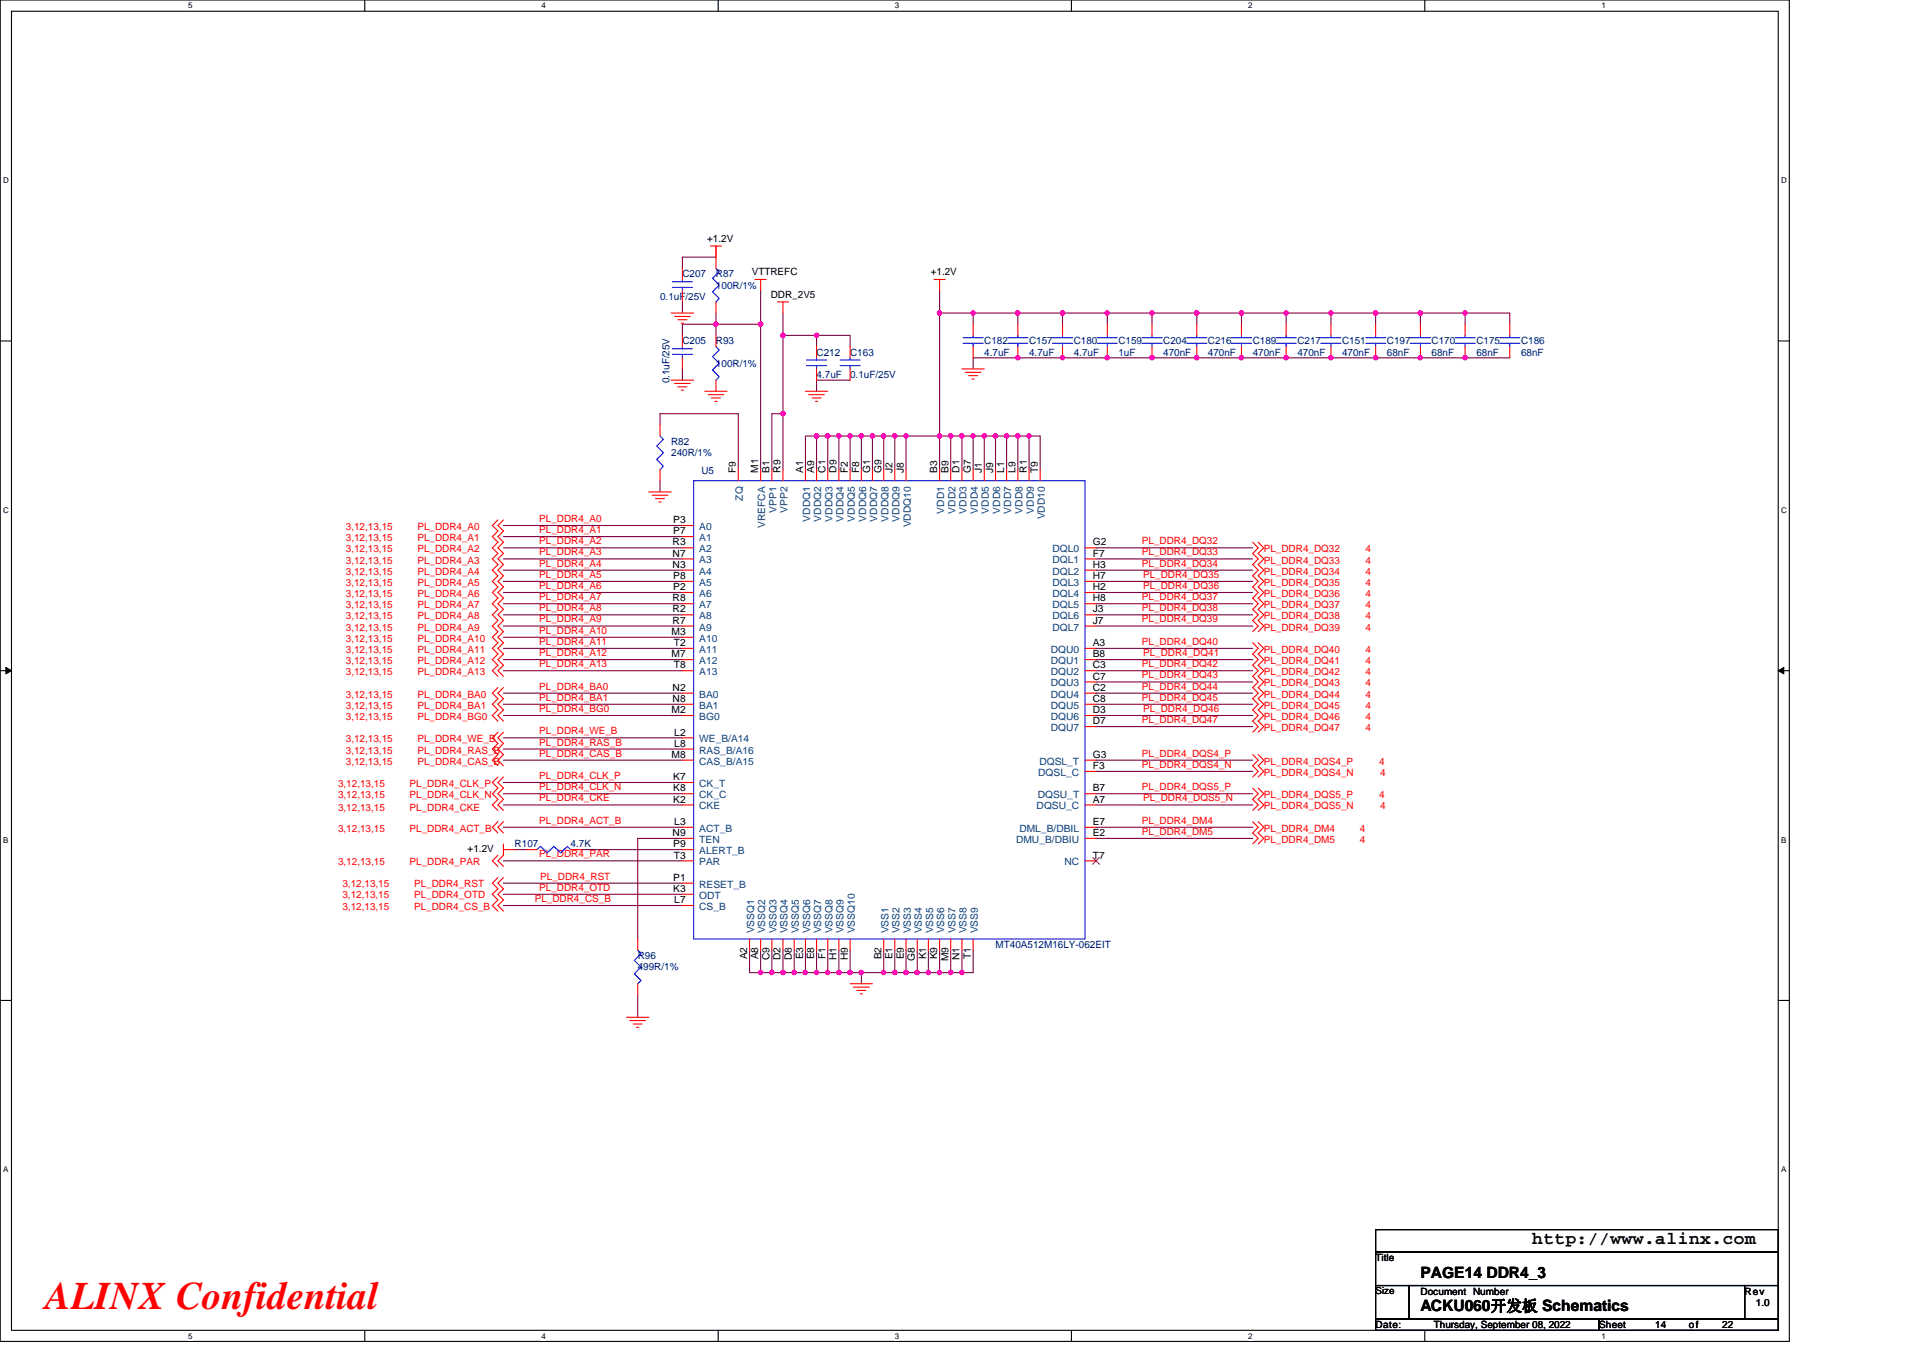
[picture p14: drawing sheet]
<svg xmlns="http://www.w3.org/2000/svg" width="297mm" height="210mm" viewBox="0 0 297 210" stroke-linecap="round" stroke-linejoin="round" font-family="sans-serif">
<defs><g id="words">
<text font-size="6" fill="#f00" x="7" y="202.3">ALINX Confidential</text>
<text font-size="2.8" x="236.7" y="192.3">http://www.alinx.com</text>
<g font-size="2.4">
<text x="219.4" y="197.4">PAGE14 DDR4_3</text>
<text x="219.4" y="202.6">ACKU060开发板 Schematics</text>
</g>
<g font-size="1.5">
<text x="109.2" y="37.3">+1.2V</text>
<text x="116.1" y="42.5">VTTREFC</text>
<text x="119.1" y="46">DDR_2V5</text>
<text x="143.8" y="42.5">+1.2V</text>
<text x="113.7" y="73.1" transform="rotate(-90 113.7 73.1)">F9</text>
<text x="117.1" y="73.1" transform="rotate(-90 117.1 73.1)">M1</text>
<text x="118.9" y="73.1" transform="rotate(-90 118.9 73.1)">B1</text>
<text x="120.6" y="73.1" transform="rotate(-90 120.6 73.1)">R9</text>
<text x="124.1" y="73.1" transform="rotate(-90 124.1 73.1)">A1</text>
<text x="125.8" y="73.1" transform="rotate(-90 125.8 73.1)">A9</text>
<text x="127.5" y="73.1" transform="rotate(-90 127.5 73.1)">C1</text>
<text x="129.2" y="73.1" transform="rotate(-90 129.2 73.1)">D9</text>
<text x="131" y="73.1" transform="rotate(-90 131 73.1)">F2</text>
<text x="132.7" y="73.1" transform="rotate(-90 132.7 73.1)">F8</text>
<text x="134.4" y="73.1" transform="rotate(-90 134.4 73.1)">G1</text>
<text x="136.1" y="73.1" transform="rotate(-90 136.1 73.1)">G9</text>
<text x="137.9" y="73.1" transform="rotate(-90 137.9 73.1)">J2</text>
<text x="139.6" y="73.1" transform="rotate(-90 139.6 73.1)">J8</text>
<text x="144.8" y="73.1" transform="rotate(-90 144.8 73.1)">B3</text>
<text x="146.5" y="73.1" transform="rotate(-90 146.5 73.1)">B9</text>
<text x="148.2" y="73.1" transform="rotate(-90 148.2 73.1)">D1</text>
<text x="150" y="73.1" transform="rotate(-90 150 73.1)">G7</text>
<text x="151.7" y="73.1" transform="rotate(-90 151.7 73.1)">J1</text>
<text x="153.4" y="73.1" transform="rotate(-90 153.4 73.1)">J9</text>
<text x="155.1" y="73.1" transform="rotate(-90 155.1 73.1)">L1</text>
<text x="156.9" y="73.1" transform="rotate(-90 156.9 73.1)">L9</text>
<text x="158.6" y="73.1" transform="rotate(-90 158.6 73.1)">R1</text>
<text x="160.3" y="73.1" transform="rotate(-90 160.3 73.1)">T9</text>
<text x="104" y="80.8">P3</text>
<text x="104" y="82.6">P7</text>
<text x="103.9" y="84.3">R3</text>
<text x="103.9" y="86">N7</text>
<text x="103.9" y="87.7">N3</text>
<text x="104" y="89.5">P8</text>
<text x="168.8" y="84.3">G2</text>
<text x="168.8" y="86">F7</text>
<text x="168.8" y="87.7">H3</text>
<text x="168.8" y="89.5">H7</text>
<text x="103.9" y="92.9">R8</text>
<text x="103.9" y="94.6">R2</text>
<text x="104" y="91.2">P2</text>
<text x="168.8" y="91.2">H2</text>
<text x="168.8" y="92.9">H8</text>
<text x="168.8" y="94.6">J3</text>
<text x="103.7" y="98.1">M3</text>
<text x="103.7" y="101.6">M7</text>
<text x="103.9" y="96.4">R7</text>
<text x="104.1" y="99.8">T2</text>
<text x="168.8" y="99.8">A3</text>
<text x="168.8" y="101.6">B8</text>
<text x="168.8" y="96.4">J7</text>
<text x="103.9" y="106.7">N2</text>
<text x="104.1" y="103.3">T8</text>
<text x="168.8" y="103.3">C3</text>
<text x="168.8" y="105">C7</text>
<text x="168.8" y="106.7">C2</text>
<text x="103.7" y="110.2">M2</text>
<text x="103.9" y="108.5">N8</text>
<text x="104.2" y="113.6">L2</text>
<text x="168.8" y="108.5">C8</text>
<text x="168.8" y="110.2">D3</text>
<text x="168.8" y="111.9">D7</text>
<text x="103.7" y="117.1">M8</text>
<text x="104.2" y="115.4">L8</text>
<text x="168.8" y="118.8">F3</text>
<text x="168.8" y="117.1">G3</text>
<text x="104" y="120.5">K7</text>
<text x="104" y="122.3">K8</text>
<text x="104" y="124">K2</text>
<text x="168.8" y="122.3">B7</text>
<text x="168.8" y="124">A7</text>
<text x="72.2" y="131.6">+1.2V</text>
<text x="103.9" y="129.2">N9</text>
<text x="104" y="130.9">P9</text>
<text x="104.2" y="127.5">L3</text>
<text x="168.8" y="129.2">E2</text>
<text x="168.8" y="127.5">E7</text>
<text x="104" y="136.1">P1</text>
<text x="104" y="137.8">K3</text>
<text x="104.1" y="132.7">T3</text>
<text x="168.8" y="132.7">T7</text>
<text x="104.2" y="139.6">L7</text>
<text x="115.4" y="148.3" transform="rotate(-90 115.4 148.3)">A2</text>
<text x="117.1" y="148.3" transform="rotate(-90 117.1 148.3)">A8</text>
<text x="118.9" y="148.3" transform="rotate(-90 118.9 148.3)">C9</text>
<text x="120.6" y="148.3" transform="rotate(-90 120.6 148.3)">D2</text>
<text x="122.3" y="148.3" transform="rotate(-90 122.3 148.3)">D8</text>
<text x="124.1" y="148.3" transform="rotate(-90 124.1 148.3)">E3</text>
<text x="125.8" y="148.3" transform="rotate(-90 125.8 148.3)">E8</text>
<text x="127.5" y="148.2" transform="rotate(-90 127.5 148.2)">F1</text>
<text x="129.2" y="148.3" transform="rotate(-90 129.2 148.3)">H1</text>
<text x="131" y="148.3" transform="rotate(-90 131 148.3)">H9</text>
<text x="136.1" y="148.3" transform="rotate(-90 136.1 148.3)">B2</text>
<text x="137.9" y="148.3" transform="rotate(-90 137.9 148.3)">E1</text>
<text x="139.6" y="148.3" transform="rotate(-90 139.6 148.3)">E9</text>
<text x="141.3" y="148.4" transform="rotate(-90 141.3 148.4)">G8</text>
<text x="143" y="148.3" transform="rotate(-90 143 148.3)">K1</text>
<text x="144.8" y="148.3" transform="rotate(-90 144.8 148.3)">K9</text>
<text x="146.5" y="148.5" transform="rotate(-90 146.5 148.5)">M9</text>
<text x="148.2" y="148.3" transform="rotate(-90 148.2 148.3)">N1</text>
<text x="150" y="148.2" transform="rotate(-90 150 148.2)">T1</text>
<text x="212.5" y="194.9">Title</text>
<text x="212.5" y="200">Size</text>
<text x="219.4" y="200">Document Number</text>
<text x="269.5" y="200">Rev</text>
<text x="271.2" y="201.8">1.0</text>
<text x="212.5" y="205.2">Date:</text>
<text x="221.5" y="205.2">Thursday, September 08, 2022</text>
<text x="247" y="205.2">Sheet</text>
<text x="255.7" y="205.2">14</text>
<text x="260.9" y="205.2">of</text>
<text x="266" y="205.2">22</text>
</g>
<g font-size="1.5" fill="#000080">
<text x="102" y="46.3">0.1uF/25V</text>
<text x="105.4" y="42.9">C207</text>
<text x="110.6" y="42.9">R87</text>
<text x="110.6" y="44.6">100R/1%</text>
<text x="105.4" y="53.2">C205</text>
<text x="110.6" y="53.2">R93</text>
<text x="152" y="53.2">C182</text>
<text x="159" y="53.2">C157</text>
<text x="165.9" y="53.2">C180</text>
<text x="172.8" y="53.2">C159</text>
<text x="179.7" y="53.2">C204</text>
<text x="186.6" y="53.2">C216</text>
<text x="193.5" y="53.2">C189</text>
<text x="200.4" y="53.2">C217</text>
<text x="207.3" y="53.2">C151</text>
<text x="214.2" y="53.2">C197</text>
<text x="221.1" y="53.2">C170</text>
<text x="228" y="53.2">C175</text>
<text x="234.9" y="53.2">C186</text>
<text x="103.4" y="59.2" transform="rotate(-90 103.4 59.2)">0.1uF/25V</text>
<text x="110.6" y="56.7">100R/1%</text>
<text x="126.1" y="54.9">C212</text>
<text x="126.1" y="58.4">4.7uF</text>
<text x="131.3" y="54.9">C163</text>
<text x="131.3" y="58.4">0.1uF/25V</text>
<text x="152" y="54.9">4.7uF</text>
<text x="159" y="54.9">4.7uF</text>
<text x="165.9" y="54.9">4.7uF</text>
<text x="172.8" y="54.9">1uF</text>
<text x="179.7" y="54.9">470nF</text>
<text x="186.6" y="54.9">470nF</text>
<text x="193.5" y="54.9">470nF</text>
<text x="200.4" y="54.9">470nF</text>
<text x="207.3" y="54.9">470nF</text>
<text x="214.2" y="54.9">68nF</text>
<text x="221.1" y="54.9">68nF</text>
<text x="228" y="54.9">68nF</text>
<text x="234.9" y="54.9">68nF</text>
<text x="103.7" y="68.8">R82</text>
<text x="103.7" y="70.5">240R/1%</text>
<text x="108.3" y="73.3">U5</text>
<text x="79.5" y="130.9">R107</text>
<text x="88.1" y="130.9">4.7K</text>
<text x="98.5" y="148.2">R96</text>
<text x="98.5" y="149.9">499R/1%</text>
<text x="153.8" y="146.5">MT40A512M16LY-062EIT</text>
</g>
<g font-size="1.5" fill="#004080">
<text x="114.8" y="77.3" transform="rotate(-90 114.8 77.3)">ZQ</text>
<text x="108" y="81.9">A0</text>
<text x="108" y="83.6">A1</text>
<text x="118.2" y="81.6" transform="rotate(-90 118.2 81.6)">VREFCA</text>
<text x="119.9" y="79.2" transform="rotate(-90 119.9 79.2)">VPP1</text>
<text x="121.7" y="79.2" transform="rotate(-90 121.7 79.2)">VPP2</text>
<text x="125.1" y="80.6" transform="rotate(-90 125.1 80.6)">VDDQ1</text>
<text x="126.8" y="80.6" transform="rotate(-90 126.8 80.6)">VDDQ2</text>
<text x="128.6" y="80.6" transform="rotate(-90 128.6 80.6)">VDDQ3</text>
<text x="130.3" y="80.6" transform="rotate(-90 130.3 80.6)">VDDQ4</text>
<text x="132" y="80.6" transform="rotate(-90 132 80.6)">VDDQ5</text>
<text x="133.8" y="80.6" transform="rotate(-90 133.8 80.6)">VDDQ6</text>
<text x="135.5" y="80.6" transform="rotate(-90 135.5 80.6)">VDDQ7</text>
<text x="137.2" y="80.6" transform="rotate(-90 137.2 80.6)">VDDQ8</text>
<text x="138.9" y="80.6" transform="rotate(-90 138.9 80.6)">VDDQ9</text>
<text x="140.7" y="81.5" transform="rotate(-90 140.7 81.5)">VDDQ10</text>
<text x="145.9" y="79.4" transform="rotate(-90 145.9 79.4)">VDD1</text>
<text x="147.6" y="79.4" transform="rotate(-90 147.6 79.4)">VDD2</text>
<text x="149.3" y="79.4" transform="rotate(-90 149.3 79.4)">VDD3</text>
<text x="151" y="79.4" transform="rotate(-90 151 79.4)">VDD4</text>
<text x="152.8" y="79.4" transform="rotate(-90 152.8 79.4)">VDD5</text>
<text x="154.5" y="79.4" transform="rotate(-90 154.5 79.4)">VDD6</text>
<text x="156.2" y="79.4" transform="rotate(-90 156.2 79.4)">VDD7</text>
<text x="157.9" y="79.4" transform="rotate(-90 157.9 79.4)">VDD8</text>
<text x="159.7" y="79.4" transform="rotate(-90 159.7 79.4)">VDD9</text>
<text x="161.4" y="80.3" transform="rotate(-90 161.4 80.3)">VDD10</text>
<text x="108" y="85.3">A2</text>
<text x="108" y="87.1">A3</text>
<text x="108" y="88.8">A4</text>
<text x="162.6" y="85.3">DQL0</text>
<text x="162.6" y="87.1">DQL1</text>
<text x="162.6" y="88.8">DQL2</text>
<text x="108" y="90.5">A5</text>
<text x="108" y="92.2">A6</text>
<text x="108" y="94">A7</text>
<text x="108" y="95.7">A8</text>
<text x="162.6" y="90.5">DQL3</text>
<text x="162.6" y="92.2">DQL4</text>
<text x="162.6" y="94">DQL5</text>
<text x="162.6" y="95.7">DQL6</text>
<text x="108" y="97.4">A9</text>
<text x="108" y="99.2">A10</text>
<text x="108" y="100.9">A11</text>
<text x="162.3" y="100.9">DQU0</text>
<text x="162.6" y="97.4">DQL7</text>
<text x="108" y="102.6">A12</text>
<text x="108" y="104.3">A13</text>
<text x="108" y="107.8">BA0</text>
<text x="162.3" y="102.6">DQU1</text>
<text x="162.3" y="104.3">DQU2</text>
<text x="162.3" y="106.1">DQU3</text>
<text x="162.3" y="107.8">DQU4</text>
<text x="108" y="109.5">BA1</text>
<text x="108" y="111.3">BG0</text>
<text x="162.3" y="109.5">DQU5</text>
<text x="162.3" y="111.3">DQU6</text>
<text x="162.3" y="113">DQU7</text>
<text x="108" y="114.7">WE_B/A14</text>
<text x="108" y="116.4">RAS_B/A16</text>
<text x="108" y="118.2">CAS_B/A15</text>
<text x="160.4" y="119.9">DQSL_C</text>
<text x="160.5" y="118.2">DQSL_T</text>
<text x="108" y="121.6">CK_T</text>
<text x="108" y="123.3">CK_C</text>
<text x="108" y="125.1">CKE</text>
<text x="160.1" y="125.1">DQSU_C</text>
<text x="160.3" y="123.3">DQSU_T</text>
<text x="108" y="128.5">ACT_B</text>
<text x="108" y="130.2">TEN</text>
<text x="108" y="132">ALERT_B</text>
<text x="156.9" y="130.2">DMU_B/DBIU</text>
<text x="157.5" y="128.5">DML_B/DBIL</text>
<text x="108" y="133.7">PAR</text>
<text x="108" y="137.2">RESET_B</text>
<text x="164.4" y="133.7">NC</text>
<text x="108" y="138.9">ODT</text>
<text x="108" y="140.6">CS_B</text>
<text x="116.5" y="144.2" transform="rotate(-90 116.5 144.2)">VSSQ1</text>
<text x="118.2" y="144.2" transform="rotate(-90 118.2 144.2)">VSSQ2</text>
<text x="119.9" y="144.2" transform="rotate(-90 119.9 144.2)">VSSQ3</text>
<text x="121.7" y="144.2" transform="rotate(-90 121.7 144.2)">VSSQ4</text>
<text x="123.4" y="144.2" transform="rotate(-90 123.4 144.2)">VSSQ5</text>
<text x="125.1" y="144.2" transform="rotate(-90 125.1 144.2)">VSSQ6</text>
<text x="126.8" y="144.2" transform="rotate(-90 126.8 144.2)">VSSQ7</text>
<text x="128.6" y="144.2" transform="rotate(-90 128.6 144.2)">VSSQ8</text>
<text x="130.3" y="144.2" transform="rotate(-90 130.3 144.2)">VSSQ9</text>
<text x="132" y="144.2" transform="rotate(-90 132 144.2)">VSSQ10</text>
<text x="137.2" y="144.2" transform="rotate(-90 137.2 144.2)">VSS1</text>
<text x="138.9" y="144.2" transform="rotate(-90 138.9 144.2)">VSS2</text>
<text x="140.7" y="144.2" transform="rotate(-90 140.7 144.2)">VSS3</text>
<text x="142.4" y="144.2" transform="rotate(-90 142.4 144.2)">VSS4</text>
<text x="144.1" y="144.2" transform="rotate(-90 144.1 144.2)">VSS5</text>
<text x="145.9" y="144.2" transform="rotate(-90 145.9 144.2)">VSS6</text>
<text x="147.6" y="144.2" transform="rotate(-90 147.6 144.2)">VSS7</text>
<text x="149.3" y="144.2" transform="rotate(-90 149.3 144.2)">VSS8</text>
<text x="151" y="144.2" transform="rotate(-90 151 144.2)">VSS9</text>
</g>
<g font-size="1.5" fill="#f00">
<text x="53.4" y="83.6">3,12,13,15</text>
<text x="53.4" y="81.9">3,12,13,15</text>
<text x="64.5" y="83.6">PL_DDR4_A1</text>
<text x="64.5" y="81.9">PL_DDR4_A0</text>
<text x="83.3" y="82.4">PL_DDR4_A1</text>
<text x="83.3" y="80.6">PL_DDR4_A0</text>
<text x="53.4" y="87.1">3,12,13,15</text>
<text x="53.4" y="85.3">3,12,13,15</text>
<text x="53.4" y="88.8">3,12,13,15</text>
<text x="64.5" y="87.1">PL_DDR4_A3</text>
<text x="64.5" y="85.3">PL_DDR4_A2</text>
<text x="64.5" y="88.8">PL_DDR4_A4</text>
<text x="83.3" y="85.8">PL_DDR4_A3</text>
<text x="83.3" y="84.1">PL_DDR4_A2</text>
<text x="83.3" y="89.3">PL_DDR4_A5</text>
<text x="83.3" y="87.5">PL_DDR4_A4</text>
<text x="176.4" y="87.5">PL_DDR4_DQ34</text>
<text x="176.4" y="84.1">PL_DDR4_DQ32</text>
<text x="176.4" y="85.8">PL_DDR4_DQ33</text>
<text x="176.6" y="89.3">PL_DDR4_DQ35</text>
<text x="195.2" y="88.8">PL_DDR4_DQ34</text>
<text x="195.2" y="85.3">PL_DDR4_DQ32</text>
<text x="195.2" y="87.1">PL_DDR4_DQ33</text>
<text x="210.9" y="88.8">4</text>
<text x="210.9" y="85.3">4</text>
<text x="210.9" y="87.1">4</text>
<text x="53.4" y="95.7">3,12,13,15</text>
<text x="53.4" y="94">3,12,13,15</text>
<text x="53.4" y="92.3">3,12,13,15</text>
<text x="53.4" y="90.5">3,12,13,15</text>
<text x="64.5" y="95.7">PL_DDR4_A8</text>
<text x="64.5" y="94">PL_DDR4_A7</text>
<text x="64.5" y="92.3">PL_DDR4_A6</text>
<text x="64.5" y="90.5">PL_DDR4_A5</text>
<text x="83.3" y="94.4">PL_DDR4_A8</text>
<text x="83.3" y="92.7">PL_DDR4_A7</text>
<text x="83.3" y="91">PL_DDR4_A6</text>
<text x="176.4" y="92.7">PL_DDR4_DQ37</text>
<text x="176.4" y="94.4">PL_DDR4_DQ38</text>
<text x="176.6" y="91">PL_DDR4_DQ36</text>
<text x="195.2" y="92.3">PL_DDR4_DQ36</text>
<text x="195.2" y="94">PL_DDR4_DQ37</text>
<text x="195.2" y="95.7">PL_DDR4_DQ38</text>
<text x="195.2" y="90.5">PL_DDR4_DQ35</text>
<text x="210.9" y="92.3">4</text>
<text x="210.9" y="94">4</text>
<text x="210.9" y="95.7">4</text>
<text x="210.9" y="90.5">4</text>
<text x="53.4" y="100.9">3,12,13,15</text>
<text x="53.4" y="99.2">3,12,13,15</text>
<text x="53.4" y="97.4">3,12,13,15</text>
<text x="64.5" y="100.9">PL_DDR4_A11</text>
<text x="64.5" y="99.2">PL_DDR4_A10</text>
<text x="64.5" y="97.4">PL_DDR4_A9</text>
<text x="83.3" y="101.4">PL_DDR4_A12</text>
<text x="83.3" y="99.6">PL_DDR4_A11</text>
<text x="83.3" y="97.9">PL_DDR4_A10</text>
<text x="83.3" y="96.2">PL_DDR4_A9</text>
<text x="176.4" y="99.6">PL_DDR4_DQ40</text>
<text x="176.4" y="96.2">PL_DDR4_DQ39</text>
<text x="176.6" y="101.4">PL_DDR4_DQ41</text>
<text x="195.2" y="100.9">PL_DDR4_DQ40</text>
<text x="195.2" y="97.4">PL_DDR4_DQ39</text>
<text x="210.9" y="100.9">4</text>
<text x="210.9" y="97.4">4</text>
<text x="53.4" y="104.4">3,12,13,15</text>
<text x="53.4" y="102.6">3,12,13,15</text>
<text x="53.4" y="107.8">3,12,13,15</text>
<text x="64.5" y="104.4">PL_DDR4_A13</text>
<text x="64.5" y="102.6">PL_DDR4_A12</text>
<text x="64.5" y="107.8">PL_DDR4_BA0</text>
<text x="83.3" y="103.1">PL_DDR4_A13</text>
<text x="83.3" y="106.6">PL_DDR4_BA0</text>
<text x="176.4" y="106.6">PL_DDR4_DQ44</text>
<text x="176.4" y="104.8">PL_DDR4_DQ43</text>
<text x="176.4" y="103.1">PL_DDR4_DQ42</text>
<text x="195.2" y="107.8">PL_DDR4_DQ44</text>
<text x="195.2" y="106.1">PL_DDR4_DQ43</text>
<text x="195.2" y="104.4">PL_DDR4_DQ42</text>
<text x="195.2" y="102.6">PL_DDR4_DQ41</text>
<text x="210.9" y="107.8">4</text>
<text x="210.9" y="106.1">4</text>
<text x="210.9" y="104.4">4</text>
<text x="210.9" y="102.6">4</text>
<text x="53.4" y="109.5">3,12,13,15</text>
<text x="53.4" y="111.3">3,12,13,15</text>
<text x="64.5" y="109.5">PL_DDR4_BA1</text>
<text x="64.5" y="111.3">PL_DDR4_BG0</text>
<text x="83.3" y="108.3">PL_DDR4_BA1</text>
<text x="83.3" y="110">PL_DDR4_BG0</text>
<text x="83.3" y="113.5">PL_DDR4_WE_B</text>
<text x="176.4" y="108.3">PL_DDR4_DQ45</text>
<text x="176.4" y="111.7">PL_DDR4_DQ47</text>
<text x="176.6" y="110">PL_DDR4_DQ46</text>
<text x="195.2" y="109.5">PL_DDR4_DQ45</text>
<text x="195.2" y="111.3">PL_DDR4_DQ46</text>
<text x="195.2" y="113">PL_DDR4_DQ47</text>
<text x="210.9" y="109.5">4</text>
<text x="210.9" y="111.3">4</text>
<text x="210.9" y="113">4</text>
<text x="53.4" y="116.4">3,12,13,15</text>
<text x="53.4" y="114.7">3,12,13,15</text>
<text x="53.4" y="118.2">3,12,13,15</text>
<text x="64.5" y="116.4">PL_DDR4_RAS_B</text>
<text x="64.5" y="114.7">PL_DDR4_WE_B</text>
<text x="64.5" y="118.2">PL_DDR4_CAS_B</text>
<text x="83.3" y="115.2">PL_DDR4_RAS_B</text>
<text x="83.3" y="116.9">PL_DDR4_CAS_B</text>
<text x="176.4" y="116.9">PL_DDR4_DQS4_P</text>
<text x="176.4" y="118.6">PL_DDR4_DQS4_N</text>
<text x="195.2" y="118.2">PL_DDR4_DQS4_P</text>
<text x="195.2" y="119.9">PL_DDR4_DQS4_N</text>
<text x="213" y="118.2">4</text>
<text x="213.2" y="119.9">4</text>
<text x="52.2" y="121.6">3,12,13,15</text>
<text x="52.2" y="123.3">3,12,13,15</text>
<text x="52.2" y="125.2">3,12,13,15</text>
<text x="63.3" y="121.6">PL_DDR4_CLK_P</text>
<text x="63.3" y="123.3">PL_DDR4_CLK_N</text>
<text x="63.3" y="125.2">PL_DDR4_CKE</text>
<text x="83.3" y="120.4">PL_DDR4_CLK_P</text>
<text x="83.3" y="122.1">PL_DDR4_CLK_N</text>
<text x="83.3" y="123.8">PL_DDR4_CKE</text>
<text x="176.4" y="122.1">PL_DDR4_DQS5_P</text>
<text x="176.6" y="123.8">PL_DDR4_DQS5_N</text>
<text x="195.2" y="123.3">PL_DDR4_DQS5_P</text>
<text x="195.2" y="125.1">PL_DDR4_DQS5_N</text>
<text x="213" y="123.3">4</text>
<text x="213.2" y="125.1">4</text>
<text x="52.2" y="128.5">3,12,13,15</text>
<text x="63.3" y="128.5">PL_DDR4_ACT_B</text>
<text x="83.3" y="127.3">PL_DDR4_ACT_B</text>
<text x="176.4" y="127.3">PL_DDR4_DM4</text>
<text x="176.4" y="129">PL_DDR4_DM5</text>
<text x="195.2" y="128.5">PL_DDR4_DM4</text>
<text x="195.2" y="130.3">PL_DDR4_DM5</text>
<text x="210.1" y="128.5">4</text>
<text x="210.1" y="130.3">4</text>
<text x="52.2" y="133.7">3,12,13,15</text>
<text x="52.9" y="137">3,12,13,15</text>
<text x="63.3" y="133.7">PL_DDR4_PAR</text>
<text x="64" y="137">PL_DDR4_RST</text>
<text x="83.3" y="137.6">PL_DDR4_OTD</text>
<text x="83.3" y="132.5">PL_DDR4_PAR</text>
<text x="83.5" y="135.9">PL_DDR4_RST</text>
<text x="52.9" y="138.7">3,12,13,15</text>
<text x="52.9" y="140.6">3,12,13,15</text>
<text x="64" y="138.7">PL_DDR4_OTD</text>
<text x="64" y="140.6">PL_DDR4_CS_B</text>
<text x="82.6" y="139.4">PL_DDR4_CS_B</text>
</g>
<g font-size="1.2">
<text x="29.1" y="1.3">5</text>
<text x="83.6" y="1.3">4</text>
<text x="138.2" y="1.3">3</text>
<text x="192.8" y="1.3">2</text>
<text x="247.4" y="1.3">1</text>
<text x=".5" y="28.3">D</text>
<text x="275.1" y="28.3">D</text>
<text x=".5" y="79.2">C</text>
<text x="275.1" y="79.2">C</text>
<text x=".5" y="130.2">B</text>
<text x="275.1" y="130.2">B</text>
<text x=".5" y="181.1">A</text>
<text x="275.1" y="181.1">A</text>
<text x="29.1" y="206.8">5</text>
<text x="83.6" y="206.8">4</text>
<text x="138.2" y="206.8">3</text>
<text x="192.8" y="206.8">2</text>
<text x="247.4" y="206.8">1</text>
</g>
</g></defs>
<path d="M0 0h276.4v207.3h-276.4zM1.8 1.7h272.9v203.8h-272.9z" fill="none" stroke="#000" stroke-width=".17"/>
<g fill="#fff">
<path d="M29.1 .2h.6v1.4h-.6z"/>
<path d="M29.1 205.7h.6v1.4h-.6z"/>
</g>
<path d="M56.3 0v1.7M56.3 205.5v1.8" fill="none" stroke="#000" stroke-width=".17"/>
<g fill="#fff">
<path d="M83.6 .2h.7v1.4h-.7z"/>
<path d="M83.6 205.7h.7v1.4h-.7z"/>
</g>
<path d="M110.9 0v1.7M110.9 205.5v1.8" fill="none" stroke="#000" stroke-width=".17"/>
<g fill="#fff">
<path d="M138.2 .2h.7v1.4h-.7z"/>
<path d="M138.2 205.7h.7v1.4h-.7z"/>
</g>
<path d="M165.5 0v1.7M165.5 205.5v1.8" fill="none" stroke="#000" stroke-width=".17"/>
<g fill="#fff">
<path d="M192.8 .2h.6v1.4h-.6z"/>
<path d="M192.8 205.7h.6v1.4h-.6z"/>
</g>
<path d="M220.1 0v1.7M220.1 205.5v1.8" fill="none" stroke="#000" stroke-width=".17"/>
<g fill="#fff">
<path d="M247.4 .2h.6v1.4h-.6z"/>
<path d="M247.4 205.7h.6v1.4h-.6z"/>
<path d="M.5 27.2h.8v1.4h-.8z"/>
<path d="M275.1 27.2h.9v1.4h-.9z"/>
<path d="M.5 78.1h.8v1.4h-.8z"/>
<path d="M275.1 78.1h.9v1.4h-.9z"/>
</g>
<path d="M0 52.7h1.8M274.7 52.7h1.7" fill="none" stroke="#000" stroke-width=".17"/>
<g fill="#fff">
<path d="M.5 129.1h.8v1.4h-.8z"/>
<path d="M275.1 129.1h.8v1.4h-.8z"/>
</g>
<path d="M0 103.6h1.8M274.7 103.6h1.7" fill="none" stroke="#000" stroke-width=".17"/>
<path d="M.9 103.1l.9 .5-.9 .5zM274.7 103.6l.8-.5v1z" fill="#000" stroke="#000" stroke-width=".15"/>
<g fill="#fff">
<path d="M.5 180h.8v1.4h-.8z"/>
<path d="M275.1 180h.8v1.4h-.8z"/>
</g>
<path d="M0 154.6h1.8M274.7 154.6h1.7M212.5 190h62.2v3.5h-62.2zM212.5 193.5h62.2v5.1h-62.2zM212.5 198.6h5.2v5.2h-5.2zM217.7 198.6h51.8v5.2h-51.8zM269.5 198.6h5.2v5.2h-5.2zM212.5 203.8h34.5v1.7h-34.5zM247 203.8h27.7v1.7h-27.7z" fill="none" stroke="#000" stroke-width=".17"/>
<g fill="none" stroke="#800040" stroke-width=".17">
<path d="M110.6 38v1.7h-5.2v1.8M105.4 46.7v1.7M105.4 57v1.7M110.6 48.4v1.7h-5.2v1.7M110.6 51.8v-1.7h6.9v22.5M117.5 44.9v5.2M120.9 48.4v3.4M120.9 51.8v20.8M120.9 51.8h5.2M126.1 51.8h5.2v1.8M126.1 51.8v1.8M131.3 58.7h-5.2v1.8"/>
<path d="M145.1 48.4h5.2M145.1 48.4v19h-5.1v5.2M145.1 44.9v3.5M150.3 48.4h6.9v1.7M150.3 48.4v1.7M157.2 48.4h6.9v1.7M164.1 48.4h6.9v1.7M171 48.4h6.9v1.7M177.9 48.4h7v1.7M184.9 48.4h6.9v1.7M191.8 48.4h6.9v1.7M198.7 48.4h6.9v1.7"/>
<path d="M205.6 48.4h6.9v1.7M212.5 48.4h6.9M219.4 48.4h6.9v1.7M219.4 48.4v1.7M226.3 48.4h6.9v1.7M233.2 55.3h-82.9v1.7M102 65.6v-1.7h12v8.7M102 74.3v1.7M120.9 63.9h-1.7v8.7M126.1 67.4v5.2M126.1 67.4h1.8v5.2M126.1 67.4h-1.7v5.2"/>
<path d="M127.9 67.4h1.7v5.2M129.6 67.4h1.7M133.1 67.4h-1.8v5.2M134.8 67.4v5.2M134.8 67.4h1.7M134.8 67.4h-1.7v5.2M138.2 67.4h-1.7v5.2M140 67.4h-1.8v5.2M146.9 67.4h-1.8v5.2M148.6 67.4h-1.7v5.2M150.3 67.4v5.2M150.3 67.4h1.7"/>
<path d="M150.3 67.4h-1.7v5.2M153.8 67.4h-1.8v5.2M153.8 67.4v5.2M153.8 67.4h1.7M155.5 67.4v5.2M155.5 67.4h3.5M157.2 67.4v5.2M159 67.4h1.7v5.2M159 67.4v5.2M77.8 86.4h27.6M77.8 84.6h27.6M77.8 82.9h27.6"/>
<path d="M77.8 81.2h27.6M77.8 95h27.6M77.8 93.3h27.6M77.8 91.5h27.6M77.8 89.8h27.6M77.8 88.1h27.6M77.8 98.5h27.6M77.8 96.7h27.6M169.3 91.5h24.2M169.3 93.3h24.2M169.3 88.1h24.2M169.3 84.6h24.2"/>
<path d="M169.3 95h24.2M169.3 96.7h24.2M169.3 89.8h24.2M169.3 86.4h24.2M77.8 103.6h27.6M77.8 101.9h27.6M77.8 100.2h27.6M77.8 107.1h27.6M77.8 108.8h27.6M77.8 110.6h27.6M77.8 115.7h27.6M77.8 114h27.6"/>
<path d="M77.8 117.5h27.6M169.3 100.2h24.2M169.3 108.8h24.2M169.3 110.6h24.2M169.3 117.5h24.2M169.3 119.2h24.2M169.3 112.3h24.2M169.3 107.1h24.2M169.3 105.4h24.2M169.3 103.6h24.2M169.3 101.9h24.2M77.8 120.9h27.6"/>
<path d="M77.8 122.6h27.6M77.8 124.4h27.6M77.8 127.8h27.6M77.8 138.2h27.6M77.8 139.9h27.6M77.8 133h27.6M77.8 136.5h27.6M79.5 131.3h1.7M89.9 131.3h15.5M105.4 129.5h-6.9v15.6M169.3 127.8h24.2M169.3 129.5h24.2"/>
<path d="M169.3 122.6h24.2M169.3 124.4h24.2M98.5 153.7v3.5M115.8 146.8v3.5h1.7M117.5 146.8v3.5M117.5 150.3h1.7M119.2 150.3h1.7M119.2 146.8v3.5M120.9 146.8v3.5M120.9 150.3h1.8M122.7 150.3h1.7M122.7 146.8v3.5"/>
<path d="M124.4 146.8v3.5M124.4 150.3h1.7M126.1 150.3h3.5M126.1 146.8v3.5M127.9 146.8v3.5M129.6 150.3h1.7M129.6 146.8v3.5M131.3 146.8v3.5M131.3 150.3h1.8M133.1 150.3h3.4M133.1 150.3v1.7M136.5 150.3h1.7"/>
<path d="M136.5 146.8v3.5M138.2 146.8v3.5M138.2 150.3h3.5M140 146.8v3.5M141.7 150.3h1.7M141.7 146.8v3.5M143.4 146.8v3.5M143.4 150.3h1.7M145.1 150.3h1.8M145.1 146.8v3.5M146.9 146.8v3.5M146.9 150.3h1.7"/>
<path d="M148.6 146.8v3.5M150.3 146.8v3.5h-1.7"/>
</g>
<g fill="#f0f" stroke="#f0f" stroke-width=".17">
<circle cx="126.1" cy="51.8" r=".34"/>
<circle cx="126.1" cy="67.3" r=".34"/>
<circle cx="129.6" cy="67.3" r=".34"/>
<circle cx="127.8" cy="67.3" r=".34"/>
<circle cx="131.3" cy="67.3" r=".34"/>
<circle cx="133" cy="67.3" r=".34"/>
<circle cx="136.5" cy="67.3" r=".34"/>
<circle cx="134.8" cy="67.3" r=".34"/>
<circle cx="138.2" cy="67.3" r=".34"/>
<circle cx="139.9" cy="67.3" r=".34"/>
<circle cx="146.9" cy="67.3" r=".34"/>
<circle cx="148.6" cy="67.3" r=".34"/>
<circle cx="150.3" cy="67.3" r=".34"/>
<circle cx="152" cy="67.3" r=".34"/>
<circle cx="153.8" cy="67.3" r=".34"/>
<circle cx="155.5" cy="67.3" r=".34"/>
<circle cx="158.9" cy="67.3" r=".34"/>
<circle cx="157.2" cy="67.3" r=".34"/>
<circle cx="164.1" cy="55.3" r=".34"/>
<circle cx="157.2" cy="55.3" r=".34"/>
<circle cx="177.9" cy="55.3" r=".34"/>
<circle cx="171" cy="55.3" r=".34"/>
<circle cx="164.1" cy="48.4" r=".34"/>
<circle cx="157.2" cy="48.4" r=".34"/>
<circle cx="145.1" cy="48.4" r=".34"/>
<circle cx="145.1" cy="67.3" r=".34"/>
<circle cx="150.3" cy="48.4" r=".34"/>
<circle cx="177.9" cy="48.4" r=".34"/>
<circle cx="171" cy="48.4" r=".34"/>
<circle cx="184.8" cy="48.4" r=".34"/>
<circle cx="198.7" cy="48.4" r=".34"/>
<circle cx="191.7" cy="48.4" r=".34"/>
<circle cx="191.7" cy="55.3" r=".34"/>
<circle cx="184.8" cy="55.3" r=".34"/>
<circle cx="198.7" cy="55.3" r=".34"/>
<circle cx="226.3" cy="48.4" r=".34"/>
<circle cx="212.5" cy="48.4" r=".34"/>
<circle cx="205.6" cy="48.4" r=".34"/>
<circle cx="219.4" cy="48.4" r=".34"/>
<circle cx="226.3" cy="55.3" r=".34"/>
<circle cx="212.5" cy="55.3" r=".34"/>
<circle cx="205.6" cy="55.3" r=".34"/>
<circle cx="219.4" cy="55.3" r=".34"/>
<circle cx="124.4" cy="150.3" r=".34"/>
<circle cx="122.7" cy="150.3" r=".34"/>
<circle cx="127.8" cy="150.3" r=".34"/>
<circle cx="126.1" cy="150.3" r=".34"/>
<circle cx="131.3" cy="150.3" r=".34"/>
<circle cx="129.6" cy="150.3" r=".34"/>
<circle cx="143.4" cy="150.3" r=".34"/>
<circle cx="141.7" cy="150.3" r=".34"/>
<circle cx="145.1" cy="150.3" r=".34"/>
<circle cx="148.6" cy="150.3" r=".34"/>
<circle cx="133" cy="150.3" r=".34"/>
<circle cx="139.9" cy="150.3" r=".34"/>
<circle cx="138.2" cy="150.3" r=".34"/>
<circle cx="136.5" cy="150.3" r=".34"/>
<circle cx="146.9" cy="150.3" r=".34"/>
<circle cx="119.2" cy="150.3" r=".34"/>
<circle cx="117.5" cy="150.3" r=".34"/>
<circle cx="120.9" cy="150.3" r=".34"/>
<circle cx="120.9" cy="63.9" r=".34"/>
<circle cx="120.9" cy="51.8" r=".34"/>
<circle cx="110.6" cy="50.1" r=".34"/>
<circle cx="117.5" cy="50.1" r=".34"/>
</g>
<g fill="none" stroke="#f00" stroke-width=".17">
<path d="M109.7 38h1.8M110.6 38v3.5M103.7 48.4h3.4M103.7 58.7h3.4M104.2 48.9h2.4M104.2 59.2h2.4M104.7 49.4h1.4M104.7 59.8h1.4M105.2 49.9h.4M105.4 51.8v1.8M105.4 55.3v1.7M105.4 41.5v1.7"/>
<path d="M105.4 44.9v1.8M110.6 51.8v1.8M110.6 58.7v1.8M110.6 46.7v1.7M116.6 43.2h1.8M117.5 43.2v1.7M120.1 46.7h1.7M120.9 46.7v1.7M126.1 53.6v1.7M126.1 57v1.7M131.3 53.6v1.7M131.3 57v1.7"/>
<path d="M144.3 43.2h1.7M145.1 43.2v1.7M148.6 57h3.4M149.1 57.5h2.4M149.6 58h1.4M150.1 58.6h.4M150.3 50.1v1.7M150.3 53.6v1.7M157.2 50.1v1.7M157.2 53.6v1.7M164.1 50.1v1.7M164.1 53.6v1.7"/>
<path d="M171 50.1v1.7M171 53.6v1.7M177.9 50.1v1.7M177.9 53.6v1.7M184.9 50.1v1.7M184.9 53.6v1.7M191.8 50.1v1.7M191.8 53.6v1.7M198.7 50.1v1.7M198.7 53.6v1.7M205.6 50.1v1.7M205.6 53.6v1.7"/>
<path d="M212.5 50.1v1.7M212.5 53.6v1.7M219.4 50.1v1.7M219.4 53.6v1.7M226.3 50.1v1.7M226.3 53.6v1.7M233.2 50.1v1.7M233.2 53.6v1.7M100.2 76h3.5M100.8 76.5h2.4M101.3 77h1.3M101.8 77.6h.3"/>
<path d="M102 65.6v1.8M102 72.6v1.7M105.2 60.3h.4M108.9 60.5h3.4M109.4 61h2.4M109.9 61.5h1.4M110.4 62h.4M114 72.6v1.7M117.5 72.6v1.7M119.2 72.6v1.7M120.9 72.6v1.7M124.4 72.6v1.7"/>
<path d="M124.4 60.5h3.5M124.9 61h2.4M125.5 61.5h1.3M126 62h.3M126.1 72.6v1.7M127.9 72.6v1.7M129.6 72.6v1.7M131.3 72.6v1.7M133.1 72.6v1.7M134.8 72.6v1.7M136.5 72.6v1.7M138.2 72.6v1.7"/>
<path d="M140 72.6v1.7M145.1 72.6v1.7M146.9 72.6v1.7M148.6 72.6v1.7M150.3 72.6v1.7M152 72.6v1.7M153.8 72.6v1.7M155.5 72.6v1.7M157.2 72.6v1.7M159 72.6v1.7M160.7 72.6v1.7M76.9 80.3l-.9 .9 .9 .8-.9 .9 .9 .9-.9 .8 .9 .9-.9 .9 .9 .8-.9 .9 .9 .9-.9 .8 .9 .9-.9 .8 .9 .9-.9 .9 .9 .8-.9 .9 .9 .9-.9 .8 .9 .9-.9 .9 .9 .8-.9 .9 .9 .8-.9 .9 .9 .9-.9 .8 .9 .9"/>
<path d="M77.8 80.3l-.9 .9 .9 .8-.9 .9 .9 .9-.9 .8 .9 .9-.9 .9 .9 .8-.9 .9 .9 .9-.9 .8 .9 .9-.9 .8 .9 .9-.9 .9 .9 .8-.9 .9 .9 .9-.9 .8 .9 .9-.9 .9 .9 .8-.9 .9 .9 .8-.9 .9 .9 .9-.9 .8 .9 .9M105.4 81.2h1.7M105.4 82.9h1.7M105.4 84.6h1.7M105.4 86.4h1.7M105.4 88.1h1.7M105.4 89.8h1.7M105.4 91.5h1.7M105.4 93.3h1.7M105.4 95h1.7M105.4 96.7h1.7M105.4 98.5h1.7"/>
<path d="M167.6 84.6h1.7M167.6 86.4h1.7M167.6 88.1h1.7M167.6 89.8h1.7M167.6 91.5h1.7M167.6 93.3h1.7M167.6 95h1.7M167.6 96.7h1.7M193.5 99.3l.8 .9-.8 .8 .8 .9-.8 .9 .8 .8-.8 .9 .8 .9-.8 .8 .8 .9-.8 .9 .8 .8-.8 .9 .8 .9-.8 .8 .8 .9-.8 .8M193.5 83.8l.8 .8-.8 .9 .8 .9-.8 .8 .8 .9-.8 .9 .8 .8-.8 .9 .8 .8-.8 .9 .8 .9-.8 .8 .8 .9-.8 .9 .8 .8-.8 .9M194.3 99.3l.9 .9-.9 .8 .9 .9-.9 .9 .9 .8-.9 .9 .9 .9-.9 .8 .9 .9-.9 .9 .9 .8-.9 .9 .9 .9-.9 .8 .9 .9-.9 .8M194.3 83.8l.9 .8-.9 .9 .9 .9-.9 .8 .9 .9-.9 .9 .9 .8-.9 .9 .9 .8-.9 .9 .9 .9-.9 .8 .9 .9-.9 .9 .9 .8-.9 .9"/>
<path d="M76.9 106.2l-.9 .9 .9 .9-.9 .8 .9 .9-.9 .9 .9 .8M76.9 113.1l-.9 .9 .9 .9-.9 .8 .9 .9-.9 .9 .9 .8M77.8 106.2l-.9 .9 .9 .9-.9 .8 .9 .9-.9 .9 .9 .8M77.8 113.1l-.9 .9 .9 .9-.9 .8 .9 .9-.9 .9 .9 .8M105.4 100.2h1.7M105.4 101.9h1.7M105.4 103.6h1.7M105.4 107.1h1.7M105.4 108.8h1.7M105.4 110.6h1.7M105.4 114h1.7M105.4 115.7h1.7"/>
<path d="M105.4 117.5h1.7M167.6 100.2h1.7M167.6 101.9h1.7M167.6 103.6h1.7M167.6 105.4h1.7M167.6 107.1h1.7M167.6 108.8h1.7M167.6 110.6h1.7M167.6 112.3h1.7M167.6 117.5h1.7M167.6 119.2h1.7M193.5 116.6l.8 .9-.8 .8 .8 .9-.8 .9"/>
<path d="M194.3 116.6l.9 .9-.9 .8 .9 .9-.9 .9M76.9 135.6l-.9 .9 .9 .8-.9 .9 .9 .8-.9 .9 .9 .9M76.9 120.1l-.9 .8 .9 .9-.9 .8 .9 .9-.9 .9 .9 .8M76.9 127l-.9 .8 .9 .9M76.9 132.1l-.9 .9 .9 .9M77.8 135.6l-.9 .9 .9 .8-.9 .9 .9 .8-.9 .9 .9 .9M77.8 120.1l-.9 .8 .9 .9-.9 .8 .9 .9-.9 .9 .9 .8M77.8 127l-.9 .8 .9 .9M77.8 131.3h1.7M77.8 130.4v1.7l-.9 .9 .9 .9M81.2 131.3h1.7M88.1 131.3h1.8"/>
<path d="M105.4 120.9h1.7M105.4 122.6h1.7M105.4 124.4h1.7M105.4 127.8h1.7M105.4 129.5h1.7M105.4 131.3h1.7M105.4 133h1.7M105.4 136.5h1.7M105.4 138.2h1.7M105.4 139.9h1.7M167.6 122.6h1.7M167.6 124.4h1.7"/>
<path d="M167.6 127.8h1.7M167.6 129.5h1.7M167.6 133h1.7M193.5 127l.8 .8-.8 .9 .8 .8-.8 .9M193.5 121.8l.8 .8-.8 .9 .8 .9-.8 .8M194.3 127l.9 .8-.9 .9 .9 .8-.9 .9M194.3 121.8l.9 .8-.9 .9 .9 .9-.9 .8M96.8 157.2h3.4M97.3 157.7h2.4M97.8 158.2h1.4M98.3 158.7h.4M98.5 145.1v1.7"/>
<path d="M98.5 152v1.7M115.8 145.1v1.7M117.5 145.1v1.7M119.2 145.1v1.7M120.9 145.1v1.7M122.7 145.1v1.7M124.4 145.1v1.7M126.1 145.1v1.7M127.9 145.1v1.7M129.6 145.1v1.7M131.3 152h3.5M131.3 145.1v1.7"/>
<path d="M131.8 152.5h2.5M132.4 153h1.3M132.9 153.6h.3M136.5 145.1v1.7M138.2 145.1v1.7M140 145.1v1.7M141.7 145.1v1.7M143.4 145.1v1.7M145.1 145.1v1.7M146.9 145.1v1.7M148.6 145.1v1.7M150.3 145.1v1.7"/>
</g>
<g fill="none" stroke="#00f" stroke-width=".17">
<path d="M103.9 54.8h3.1M103.9 53.9h3.1M103.9 44.4h3.1M103.9 43.5h3.1M105.4 53.6v.3M105.4 54.8v.5M105.4 43.2v.3M105.4 44.4v.5M110.6 53.6l.5 .5-1 1 1 1-1 1.1 1 1-.5 .5M110.6 41.5l.5 .5-1 1 1 1-1 1.1 1 1-.5 .6M124.6 56.5h3.1M124.6 55.6h3.1"/>
<path d="M126.1 55.3v.3M126.1 56.5v.5M129.8 56.5h3.1M129.8 55.6h3.1M131.3 55.3v.3M131.3 56.5v.5M148.8 53h3.1M148.8 52.2h3.1M150.3 51.8v.4M150.3 53v.6M155.7 53h3.1M155.7 52.2h3.1"/>
<path d="M157.2 51.8v.4M157.2 53v.6M162.6 53h3.1M162.6 52.2h3.1M164.1 51.8v.4M164.1 53v.6M169.5 53h3.1M169.5 52.2h3.1M171 51.8v.4M171 53v.6M176.4 53h3.1M176.4 52.2h3.1"/>
<path d="M177.9 51.8v.4M177.9 53v.6M183.3 53h3.1M183.3 52.2h3.1M184.9 51.8v.4M184.9 53v.6M190.2 53h3.1M190.2 52.2h3.1M191.8 51.8v.4M191.8 53v.6M197.1 53h3.1M197.1 52.2h3.1"/>
<path d="M198.7 51.8v.4M198.7 53v.6M204 53h3.1M204 52.2h3.1M205.6 51.8v.4M205.6 53v.6M210.9 53h3.2M210.9 52.2h3.2M212.5 51.8v.4M212.5 53v.6M217.8 53h3.2M217.8 52.2h3.2"/>
<path d="M219.4 51.8v.4M219.4 53v.6M224.8 53h3.1M224.8 52.2h3.1M226.3 51.8v.4M226.3 53v.6M231.7 53h3.1M231.7 52.2h3.1M233.2 51.8v.4M233.2 53v.6M102 67.4l.5 .5-1.1 1 1.1 1.1-1.1 1 1.1 1-.5 .6M107.1 74.3h60.5v70.8h-60.5z"/>
<path d="M82.9 131.3l.6-.5 1 1 1.1-1 1 1 1-1 .5 .5M98.5 146.8l.5 .5-1 1.1 1 1-1 1.1 1 1-.5 .5"/>
</g>
<path d="M168.8 132.5l1 1M169.8 132.5l-1 1" fill="none" stroke="#804000" stroke-width=".15"/>
<use href="#words"/>
</svg>
